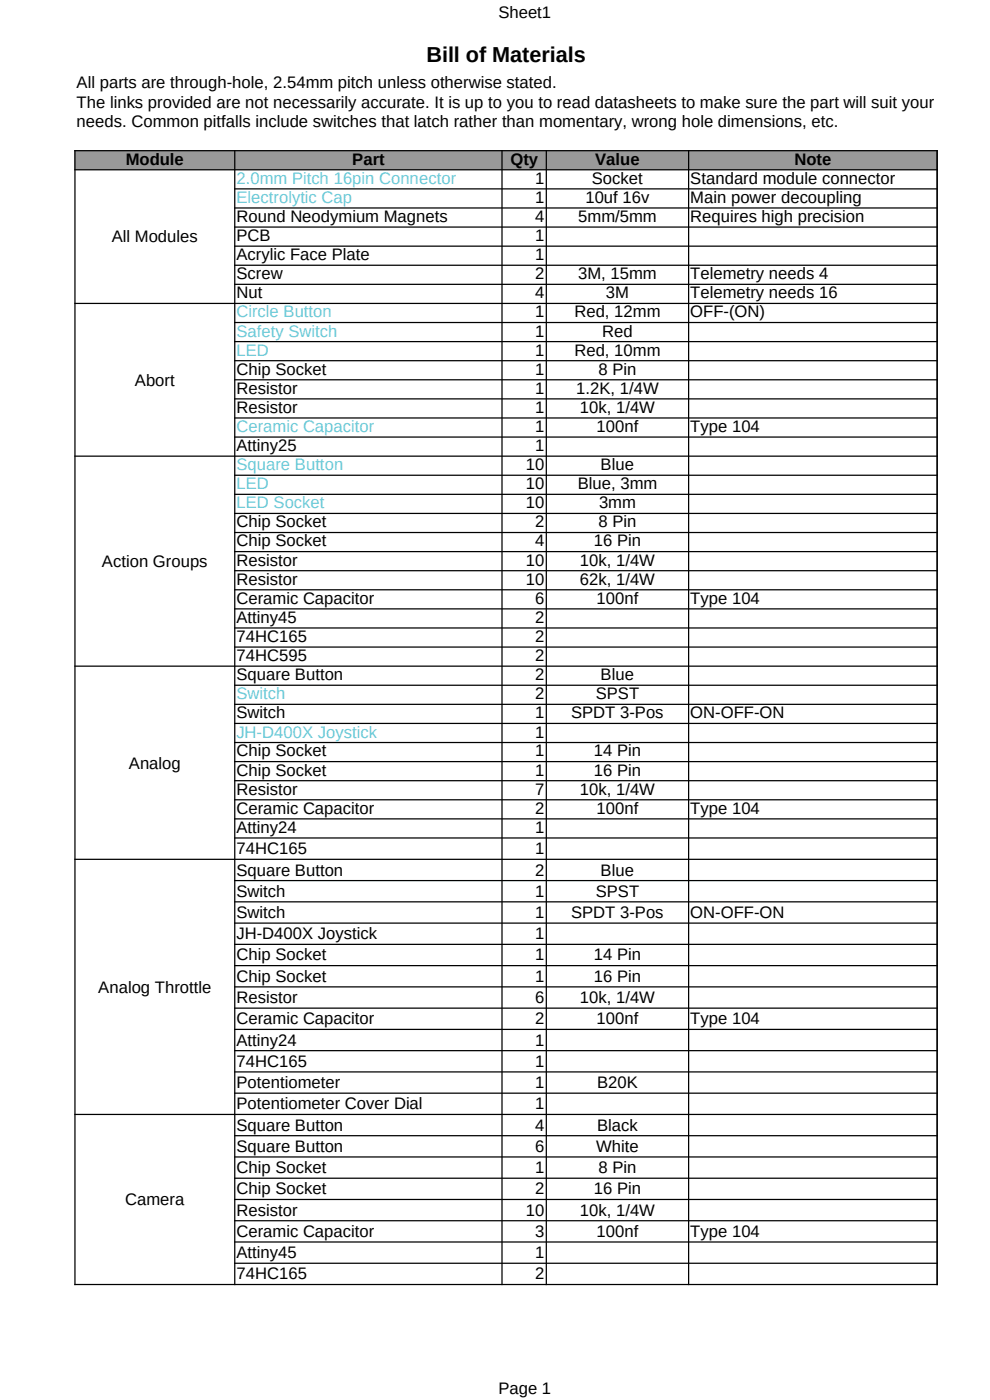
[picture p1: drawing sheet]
<svg xmlns="http://www.w3.org/2000/svg" width="210mm" height="297mm" viewBox="0 0 210 297" stroke-linecap="round" stroke-linejoin="round" font-family="sans-serif">
<defs><g id="words">
<text font-size="4.6" x="90.5" y="13.2">Bill of Materials</text>
<g font-size="3.5">
<text x="105.8" y="3.7">Sheet1</text>
<text x="16.3" y="18.7">All parts are through-hole, 2.54mm pitch unless otherwise stated.</text>
<text x="16.3" y="22.9">The links provided are not necessarily accurate. It is up to you to read datasheets to make sure the part will suit your</text>
<text x="16.3" y="26.9">needs. Common pitfalls include switches that latch rather than momentary, wrong hole dimensions, etc.</text>
<text x="26.7" y="34.9">Module</text>
<text x="74.7" y="34.9">Part</text>
<text x="108.3" y="34.9">Qty</text>
<text x="126.3" y="34.9">Value</text>
<text x="168.5" y="34.9">Note</text>
<text x="113.6" y="39">1</text>
<text x="125.6" y="39">Socket</text>
<text x="146.4" y="39">Standard module connector</text>
<text x="50.2" y="47.1">Round Neodymium Magnets</text>
<text x="113.6" y="43">1</text>
<text x="113.6" y="47.1">4</text>
<text x="122.7" y="47.1">5mm/5mm</text>
<text x="124.2" y="43">10uf 16v</text>
<text x="146.4" y="43">Main power decoupling</text>
<text x="146.4" y="47.1">Requires high precision</text>
<text x="23.7" y="51.4">All Modules</text>
<text x="50.2" y="51.2">PCB</text>
<text x="113.6" y="51.2">1</text>
<text x="50.2" y="55.2">Acrylic Face Plate</text>
<text x="50.2" y="59.2">Screw</text>
<text x="113.6" y="55.2">1</text>
<text x="113.6" y="59.2">2</text>
<text x="122.6" y="59.2">3M, 15mm</text>
<text x="146.4" y="59.2">Telemetry needs 4</text>
<text x="50.2" y="63.3">Nut</text>
<text x="113.6" y="63.3">4</text>
<text x="128.6" y="63.3">3M</text>
<text x="146.4" y="63.3">Telemetry needs 16</text>
<text x="113.6" y="67.4">1</text>
<text x="113.6" y="71.4">1</text>
<text x="121.9" y="67.4">Red, 12mm</text>
<text x="127.7" y="71.4">Red</text>
<text x="146.4" y="67.4">OFF-(ON)</text>
<text x="113.6" y="75.4">1</text>
<text x="121.9" y="75.4">Red, 10mm</text>
<text x="28.6" y="81.8">Abort</text>
<text x="50.2" y="79.5">Chip Socket</text>
<text x="50.2" y="83.5">Resistor</text>
<text x="113.6" y="79.5">1</text>
<text x="113.6" y="83.5">1</text>
<text x="122.2" y="83.5">1.2K, 1/4W</text>
<text x="127" y="79.5">8 Pin</text>
<text x="50.2" y="87.6">Resistor</text>
<text x="113.6" y="87.6">1</text>
<text x="123" y="87.6">10k, 1/4W</text>
<text x="50.2" y="95.7">Attiny25</text>
<text x="113.6" y="91.7">1</text>
<text x="113.6" y="95.7">1</text>
<text x="126.5" y="91.7">100nf</text>
<text x="146.4" y="91.7">Type 104</text>
<text x="111.6" y="99.7">10</text>
<text x="127.4" y="99.7">Blue</text>
<text x="111.6" y="103.8">10</text>
<text x="111.6" y="107.8">10</text>
<text x="122.6" y="103.8">Blue, 3mm</text>
<text x="127.1" y="107.8">3mm</text>
<text x="50.2" y="111.9">Chip Socket</text>
<text x="113.6" y="111.9">2</text>
<text x="127" y="111.9">8 Pin</text>
<text x="50.2" y="115.9">Chip Socket</text>
<text x="50.2" y="120">Resistor</text>
<text x="111.6" y="120">10</text>
<text x="113.6" y="115.9">4</text>
<text x="123" y="120">10k, 1/4W</text>
<text x="126" y="115.9">16 Pin</text>
<text x="21.6" y="120.3">Action Groups</text>
<text x="50.2" y="124">Resistor</text>
<text x="111.6" y="124">10</text>
<text x="123" y="124">62k, 1/4W</text>
<text x="50.2" y="128.1">Ceramic Capacitor</text>
<text x="113.6" y="128.1">6</text>
<text x="126.5" y="128.1">100nf</text>
<text x="146.4" y="128.1">Type 104</text>
<text x="50.2" y="132.2">Attiny45</text>
<text x="50.2" y="136.2">74HC165</text>
<text x="113.6" y="132.2">2</text>
<text x="113.6" y="136.2">2</text>
<text x="50.2" y="140.2">74HC595</text>
<text x="113.6" y="140.2">2</text>
<text x="50.2" y="144.3">Square Button</text>
<text x="113.6" y="144.3">2</text>
<text x="113.6" y="148.3">2</text>
<text x="126.4" y="148.3">SPST</text>
<text x="127.4" y="144.3">Blue</text>
<text x="50.2" y="152.4">Switch</text>
<text x="113.6" y="152.4">1</text>
<text x="121.1" y="152.4">SPDT 3-Pos</text>
<text x="146.4" y="152.4">ON-OFF-ON</text>
<text x="50.2" y="160.5">Chip Socket</text>
<text x="113.6" y="156.5">1</text>
<text x="113.6" y="160.5">1</text>
<text x="126" y="160.5">14 Pin</text>
<text x="27.3" y="163.1">Analog</text>
<text x="50.2" y="164.5">Chip Socket</text>
<text x="113.6" y="164.5">1</text>
<text x="126" y="164.5">16 Pin</text>
<text x="50.2" y="168.6">Resistor</text>
<text x="50.2" y="172.7">Ceramic Capacitor</text>
<text x="113.6" y="168.6">7</text>
<text x="113.6" y="172.7">2</text>
<text x="123" y="168.6">10k, 1/4W</text>
<text x="126.5" y="172.7">100nf</text>
<text x="146.4" y="172.7">Type 104</text>
<text x="50.2" y="176.7">Attiny24</text>
<text x="113.6" y="176.7">1</text>
<text x="50.2" y="181.2">74HC165</text>
<text x="50.2" y="185.7">Square Button</text>
<text x="113.6" y="181.2">1</text>
<text x="113.6" y="185.7">2</text>
<text x="127.4" y="185.7">Blue</text>
<text x="50.2" y="190.3">Switch</text>
<text x="113.6" y="190.3">1</text>
<text x="126.4" y="190.3">SPST</text>
<text x="50.2" y="194.7">Switch</text>
<text x="113.6" y="194.7">1</text>
<text x="121.1" y="194.7">SPDT 3-Pos</text>
<text x="146.4" y="194.7">ON-OFF-ON</text>
<text x="50.2" y="199.3">JH-D400X Joystick</text>
<text x="50.2" y="203.8">Chip Socket</text>
<text x="113.6" y="199.3">1</text>
<text x="113.6" y="203.8">1</text>
<text x="126" y="203.8">14 Pin</text>
<text x="50.2" y="208.3">Chip Socket</text>
<text x="113.6" y="208.3">1</text>
<text x="126" y="208.3">16 Pin</text>
<text x="20.8" y="210.6">Analog Throttle</text>
<text x="50.2" y="212.8">Resistor</text>
<text x="113.6" y="212.8">6</text>
<text x="123" y="212.8">10k, 1/4W</text>
<text x="50.2" y="217.3">Ceramic Capacitor</text>
<text x="50.2" y="221.8">Attiny24</text>
<text x="113.6" y="217.3">2</text>
<text x="113.6" y="221.8">1</text>
<text x="126.5" y="217.3">100nf</text>
<text x="146.4" y="217.3">Type 104</text>
<text x="50.2" y="226.3">74HC165</text>
<text x="113.6" y="226.3">1</text>
<text x="50.2" y="230.8">Potentiometer</text>
<text x="113.6" y="230.8">1</text>
<text x="126.7" y="230.8">B20K</text>
<text x="50.2" y="235.3">Potentiometer Cover Dial</text>
<text x="50.2" y="239.9">Square Button</text>
<text x="113.6" y="235.3">1</text>
<text x="113.6" y="239.9">4</text>
<text x="126.7" y="239.9">Black</text>
<text x="50.2" y="244.4">Square Button</text>
<text x="113.6" y="244.4">6</text>
<text x="126.5" y="244.4">White</text>
<text x="50.2" y="248.9">Chip Socket</text>
<text x="113.6" y="248.9">1</text>
<text x="127" y="248.9">8 Pin</text>
<text x="26.6" y="255.7">Camera</text>
<text x="50.2" y="253.4">Chip Socket</text>
<text x="50.2" y="257.9">Resistor</text>
<text x="111.6" y="257.9">10</text>
<text x="113.6" y="253.4">2</text>
<text x="123" y="257.9">10k, 1/4W</text>
<text x="126" y="253.4">16 Pin</text>
<text x="50.2" y="262.4">Ceramic Capacitor</text>
<text x="113.6" y="262.4">3</text>
<text x="126.5" y="262.4">100nf</text>
<text x="146.4" y="262.4">Type 104</text>
<text x="50.2" y="266.9">Attiny45</text>
<text x="113.6" y="266.9">1</text>
<text x="50.2" y="271.4">74HC165</text>
<text x="113.6" y="271.4">2</text>
<text x="105.8" y="295.7">Page 1</text>
</g>
<g font-size="3.5" fill="#6acad8">
<text x="50.2" y="39">2.0mm Pitch 16pin Connector</text>
<text x="50.2" y="43">Electrolytic Cap</text>
<text x="50.2" y="67.4">Circle Button</text>
<text x="50.2" y="71.4">Safety Switch</text>
<text x="50.2" y="75.4">LED</text>
<text x="50.2" y="91.7">Ceramic Capacitor</text>
<text x="50.2" y="99.7">Square Button</text>
<text x="50.2" y="103.8">LED</text>
<text x="50.2" y="107.8">LED Socket</text>
<text x="50.2" y="148.3">Switch</text>
<text x="50.2" y="156.5">JH-D400X Joystick</text>
</g>
</g></defs>
<path d="M15.9 31.9h182.9v4.1h-182.9z" fill-rule="evenodd" fill="#999"/>
<g fill="none" stroke="#000" stroke-width=".26">
<path d="M15.8 32h183.1M15.8 36h183.1M15.9 31.8v240.8M49.8 31.8v240.8M106.5 31.8v240.8M115.9 31.8v240.8M146.1 31.8v240.8M198.8 31.8v240.8M49.7 40.1h149.2M49.7 44.1h149.2M49.7 48.2h149.2M49.7 52.2h149.2"/>
<path d="M49.7 56.3h149.2M15.8 64.4h183.1M49.7 60.3h149.2M49.7 68.4h149.2M49.7 72.5h149.2M49.7 76.5h149.2M15.8 96.8h183.1M49.7 80.6h149.2M49.7 84.6h149.2M49.7 88.7h149.2M49.7 92.7h149.2M49.7 100.8h149.2"/>
<path d="M49.7 104.9h149.2M49.7 108.9h149.2M49.7 113h149.2M49.7 117h149.2M49.7 121.1h149.2M49.7 125.1h149.2M49.7 129.2h149.2M49.7 133.2h149.2M49.7 137.3h149.2M15.8 141.3h183.1M49.7 145.4h149.2M49.7 149.4h149.2"/>
<path d="M49.7 153.5h149.2M49.7 157.5h149.2M49.7 161.6h149.2M49.7 165.6h149.2M49.7 169.7h149.2M49.7 173.7h149.2M49.7 177.8h149.2M15.8 182.3h183.1M49.7 186.8h149.2M49.7 191.3h149.2M49.7 195.8h149.2M49.7 200.3h149.2"/>
<path d="M49.7 204.9h149.2M49.7 209.4h149.2M49.7 213.9h149.2M49.7 218.4h149.2M15.8 236.4h183.1M49.7 222.9h149.2M49.7 227.4h149.2M49.7 231.9h149.2M49.7 240.9h149.2M49.7 245.4h149.2M49.7 250h149.2M49.7 254.5h149.2"/>
<path d="M49.7 259h149.2M15.8 272.5h183.1M49.7 263.5h149.2M49.7 268h149.2"/>
</g>
<use href="#words"/>
</svg>
